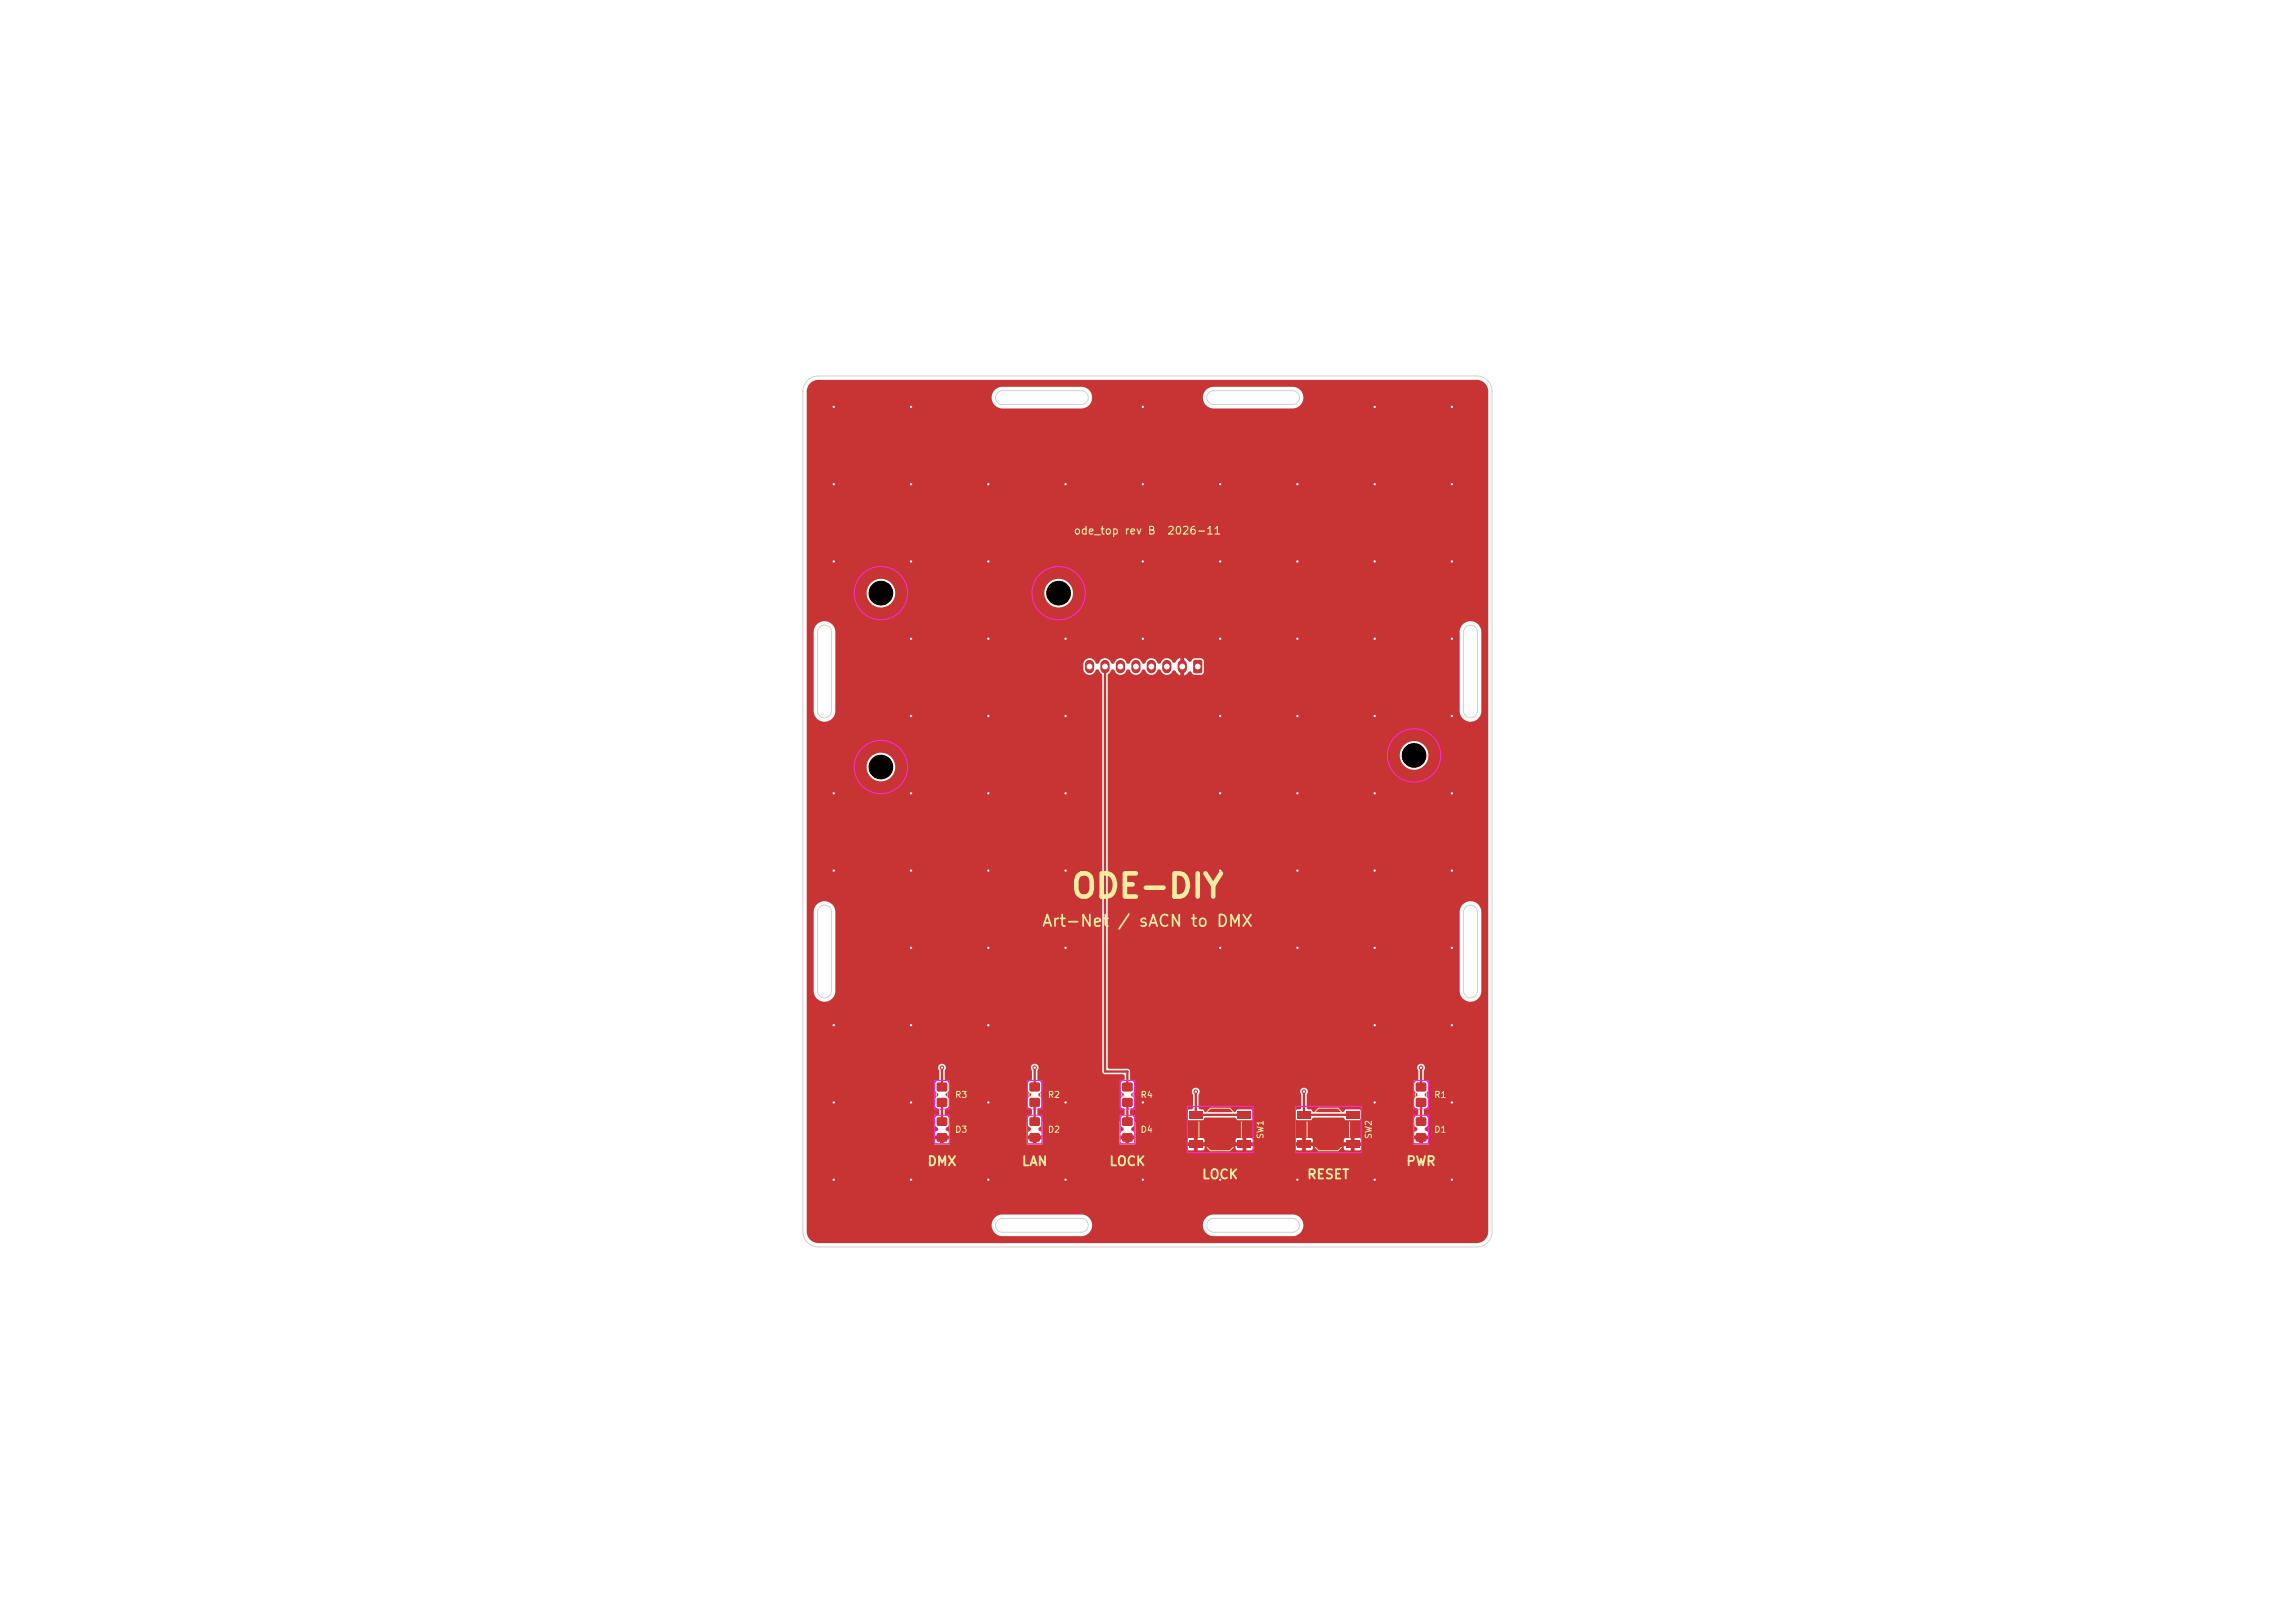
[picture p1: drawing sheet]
<svg xmlns="http://www.w3.org/2000/svg" width="297mm" height="210mm" viewBox="0 0 297 210" stroke-linecap="round" stroke-linejoin="round" font-family="sans-serif">
<defs><g id="words">
<text font-size="3" fill="#f2eda1" x="138.4" y="116.9">ODE-DIY</text>
<g font-size="1.5" fill="#f2eda1">
<text x="134.7" y="120.3">Art-Net</text>
<text x="144.5" y="120.3">/ sACN to DMX</text>
</g>
<g font-size="1.2" fill="#f2eda1">
<text x="119.9" y="151.2">DMX</text>
<text x="132.2" y="151.2">LAN</text>
<text x="143.5" y="151.2">LOCK</text>
<text x="155.5" y="152.9">LOCK</text>
<text x="169.1" y="152.9">RESET</text>
<text x="181.9" y="151.2">PWR</text>
</g>
<g font-size="1" fill="#f2eda1">
<text x="138.9" y="69.4">ode_top rev B</text>
<text x="151" y="69.4">2026-11</text>
</g>
<g font-size=".8" fill="#f2eda1">
<text x="123.5" y="142.3">R3</text>
<text x="135.5" y="142.3">R2</text>
<text x="147.5" y="142.3">R4</text>
<text x="185.5" y="142.3">R1</text>
<text x="123.5" y="146.8">D3</text>
<text x="135.5" y="146.8">D2</text>
<text x="147.5" y="146.8">D4</text>
<text x="163.7" y="147.4" transform="rotate(-90 163.7 147.4)">SW1</text>
<text x="177.7" y="147.4" transform="rotate(-90 177.7 147.4)">SW2</text>
<text x="185.5" y="146.8">D1</text>
</g>
</g></defs>
<g fill="#c83434">
<path d="M121.3 146.7l.1-.1 1.1 .1 .1 .2-.1 .8-.1 .1-1.1-.1-.1-.2z"/>
<path d="M121.3 144.6h.1h1.1l.1 .2-.1 .8-.1 .1-1.1-.1-.1-.1z"/>
<path d="M145.3 146.7l.2-.1 1 .1 .1 .2-.1 .8-.2 .1-1-.1-.1-.2z"/>
<path d="M145.3 144.6h.2h1l.1 .2-.1 .8-.2 .1-1-.1-.1-.1z"/>
<path d="M167.9 143.8h1.7v1h-1.7z"/>
<path d="M174.2 143.8h1.7v1h-1.7z"/>
<path d="M167.9 147.6h1.7v1h-1.7z"/>
<path d="M174.2 147.6h1.7v1h-1.7z"/>
<path d="M145.3 140.1h.2h1l.1 .2-.1 .9-.2 .1-1-.1-.1-.2z"/>
<path d="M145.3 142.1h.2h1l.1 .2-.1 .9-.2 .1-1-.1-.1-.2z"/>
<path d="M183.3 140.1h.1h1.1l.1 .2-.1 .9-.1 .1-1.1-.1-.1-.2z"/>
<path d="M183.3 142.1h.1h1.1l.1 .2-.1 .9-.1 .1-1.1-.1-.1-.2z"/>
<path d="M133.3 140.1h.2h1l.1 .2-.1 .9-.2 .1-1-.1-.1-.2z"/>
<path d="M133.3 142.1h.2h1l.1 .2-.1 .9-.2 .1-1-.1-.1-.2z"/>
<path d="M133.3 146.7l.2-.1 1 .1 .1 .2-.1 .8-.2 .1-1-.1-.1-.2z"/>
<path d="M133.3 144.6h.2h1l.1 .2-.1 .8-.2 .1-1-.1-.1-.1z"/>
<path d="M153.9 143.8h1.7v1h-1.7z"/>
<path d="M160.2 143.8h1.7v1h-1.7z"/>
<path d="M153.9 147.6h1.7v1h-1.7z"/>
<path d="M160.2 147.6h1.7v1h-1.7z"/>
<path d="M121.3 140.1h.1h1.1l.1 .2-.1 .9-.1 .1-1.1-.1-.1-.2z"/>
<path d="M121.3 142.1h.1h1.1l.1 .2-.1 .9-.1 .1-1.1-.1-.1-.2z"/>
<path d="M183.3 146.7l.1-.1 1.1 .1 .1 .2-.1 .8-.1 .1-1.1-.1-.1-.2z"/>
<path d="M183.3 144.6h.1h1.1l.1 .2-.1 .8-.1 .1-1.1-.1-.1-.1z"/>
<path d="M154.5 85.4h.8l.3 .1v1.4l-.2 .2h-.7l-.3-.1v-1.4z"/>
</g>
<path d="M141 86v.5M143 86v.5M145 86v.5M147 86v.5M149 86v.5M151 86v.5M153 86v.5" fill="none" stroke="#c83434" stroke-width="1.2"/>
<g fill="#c83434">
<circle cx="183.9" cy="138.2" r=".3"/>
<circle cx="154.8" cy="141.2" r=".3"/>
<circle cx="168.7" cy="141.2" r=".3"/>
<circle cx="121.9" cy="138.2" r=".3"/>
<circle cx="133.9" cy="138.2" r=".3"/>
<circle cx="117.9" cy="102.7" r=".3"/>
<circle cx="177.9" cy="92.7" r=".3"/>
<circle cx="177.9" cy="62.7" r=".3"/>
<circle cx="187.9" cy="92.7" r=".3"/>
<circle cx="187.9" cy="82.7" r=".3"/>
<circle cx="137.9" cy="82.7" r=".3"/>
<circle cx="127.9" cy="62.7" r=".3"/>
<circle cx="107.9" cy="102.7" r=".3"/>
<circle cx="187.9" cy="72.7" r=".3"/>
<circle cx="107.9" cy="72.7" r=".3"/>
<circle cx="167.9" cy="82.7" r=".3"/>
<circle cx="187.9" cy="62.7" r=".3"/>
<circle cx="177.9" cy="112.7" r=".3"/>
<circle cx="137.9" cy="102.7" r=".3"/>
<circle cx="177.9" cy="122.7" r=".3"/>
<circle cx="107.9" cy="132.6" r=".3"/>
<circle cx="117.9" cy="142.6" r=".3"/>
<circle cx="177.9" cy="132.6" r=".3"/>
<circle cx="127.9" cy="92.7" r=".3"/>
<circle cx="177.9" cy="52.7" r=".3"/>
<circle cx="187.9" cy="52.7" r=".3"/>
<circle cx="187.9" cy="102.7" r=".3"/>
<circle cx="127.9" cy="152.6" r=".3"/>
<circle cx="187.9" cy="112.7" r=".3"/>
<circle cx="157.9" cy="152.6" r=".3"/>
<circle cx="137.9" cy="142.6" r=".3"/>
<circle cx="117.9" cy="62.7" r=".3"/>
<circle cx="127.9" cy="132.6" r=".3"/>
<circle cx="127.9" cy="102.7" r=".3"/>
<circle cx="137.9" cy="152.6" r=".3"/>
<circle cx="107.9" cy="142.6" r=".3"/>
<circle cx="147.9" cy="62.7" r=".3"/>
<circle cx="157.9" cy="72.7" r=".3"/>
<circle cx="117.9" cy="112.7" r=".3"/>
<circle cx="167.9" cy="72.7" r=".3"/>
<circle cx="117.9" cy="52.7" r=".3"/>
<circle cx="177.9" cy="102.7" r=".3"/>
<circle cx="127.9" cy="112.7" r=".3"/>
<circle cx="157.9" cy="122.7" r=".3"/>
<circle cx="187.9" cy="122.7" r=".3"/>
<circle cx="157.9" cy="102.7" r=".3"/>
<circle cx="157.9" cy="82.7" r=".3"/>
<circle cx="177.9" cy="152.6" r=".3"/>
<circle cx="107.9" cy="152.6" r=".3"/>
<circle cx="137.9" cy="62.7" r=".3"/>
<circle cx="117.9" cy="152.6" r=".3"/>
<circle cx="107.9" cy="112.7" r=".3"/>
<circle cx="127.9" cy="142.6" r=".3"/>
<circle cx="127.9" cy="82.7" r=".3"/>
<circle cx="117.9" cy="132.6" r=".3"/>
<circle cx="137.9" cy="112.7" r=".3"/>
<circle cx="167.9" cy="62.7" r=".3"/>
<circle cx="187.9" cy="152.6" r=".3"/>
<circle cx="117.9" cy="82.7" r=".3"/>
<circle cx="177.9" cy="142.6" r=".3"/>
<circle cx="167.9" cy="152.6" r=".3"/>
<circle cx="167.9" cy="122.7" r=".3"/>
<circle cx="187.9" cy="132.6" r=".3"/>
<circle cx="167.9" cy="112.7" r=".3"/>
<circle cx="177.9" cy="82.7" r=".3"/>
<circle cx="137.9" cy="122.7" r=".3"/>
<circle cx="127.9" cy="122.7" r=".3"/>
<circle cx="147.9" cy="52.7" r=".3"/>
<circle cx="167.9" cy="102.7" r=".3"/>
<circle cx="157.9" cy="112.7" r=".3"/>
<circle cx="117.9" cy="72.7" r=".3"/>
<circle cx="147.9" cy="72.7" r=".3"/>
<circle cx="147.9" cy="82.7" r=".3"/>
<circle cx="107.9" cy="62.7" r=".3"/>
<circle cx="127.9" cy="72.7" r=".3"/>
<circle cx="147.9" cy="142.6" r=".3"/>
<circle cx="157.9" cy="62.7" r=".3"/>
<circle cx="117.9" cy="122.7" r=".3"/>
<circle cx="137.9" cy="92.7" r=".3"/>
<circle cx="117.9" cy="92.7" r=".3"/>
<circle cx="177.9" cy="72.7" r=".3"/>
<circle cx="107.9" cy="52.7" r=".3"/>
<circle cx="187.9" cy="142.6" r=".3"/>
<circle cx="157.9" cy="92.7" r=".3"/>
<circle cx="147.9" cy="152.6" r=".3"/>
<circle cx="167.9" cy="92.7" r=".3"/>
</g>
<path d="M143 86.3v52.4h2.9v2M121.9 138.2v2.5M133.9 138.2v2.5M183.9 138.2v2.5M121.9 142.7v2.4M133.9 142.7v2.4M145.9 142.7v2.4M154.7 141.3v3h6.3M168.7 141.3v3h6.3M183.9 142.7v2.4" fill="none" stroke="#c83434" stroke-width=".3"/>
<path d="M104.9 49.5l.4-.2 .6-.1h85.1a1.5 1.5 0 0 1 1.6 1.5v108.7a1.5 1.5 0 0 1-1.5 1.4h-85.2a1.5 1.5 0 0 1-1.5-1.5v-.9h23.9a1.4 1.4 0 0 0 1.3 1.6l10.7-.1a1.4 1.4 0 0 0 1-1.5h14.4v.3a1.4 1.4 0 0 0 1.3 1.3l10.6-.1a1.4 1.4 0 0 0 1.1-1.5 1.4 1.4 0 0 0-1.4-1.3h-10.2a1.4 1.4 0 0 0-1.4 1.3h-14.4v-.2a1.4 1.4 0 0 0-1.3-1.1h-10.3a1.4 1.4 0 0 0-1.4 1.3h-23.9v-10.1h49.2v.4l.3 .2h.6v-.6h.5v.6l.8-.1 .1-.2v-.3h4v.4l.3 .2h.6v-.6h.5v.6l.8-.1 .1-.2v-.3h5.4v.4l.3 .2h.6v-.6h.5v.6l.8-.1 .1-.2v-.3h4v.3l.1 .2 .8 .1v-.6h.5v.6h.6l.3-.2v-.4h-71.8v-.9h16.5a.59 .59 0 0 0 .7 .7v-.7h.6v.7l.3-.1 .2-.1 .2-.5h10a.59 .59 0 0 0 .7 .7v-.7h.6v.7l.3-.1 .2-.1 .2-.5h10a.59 .59 0 0 0 .7 .7v-.7h.6v.7h.2l.3-.2 .2-.4h6.7v.3h.9v-.6h.5v.6h.9v-.3h4v.3h.9v-.6h.5v.6h.9v-.3h5.4v.3h.9v-.6h.5v.6h.9v-.3h4v.3h.9v-.6h.5v.6h.9v-.4h6.7a.59 .59 0 0 0 .7 .7v-.7h.5v.7l.4-.1 .2-.1 .2-.5h-8.7l-.3-.2-1.8 .1-.2 .2h-4l-.3-.3-1.8 .1-.2 .2h-5.4l-.3-.3-1.8 .1-.2 .2h-4l-.3-.3-1.8 .1-.2 .2h-6.7v-.1h-42.5v-.6h16.5v.1h2v-.1h10v.1h2a.78 .78 0 0 0-.5-.7v-.2l.3-.2 .1-.3v-.9l-.4-.3-.1-.2v-.5l.4-.3 .1-.2v-.9l-.2-.3a.3 .3 0 0 1-.2-.3 .3 .3 0 0 1 .3-.3l.1-.2v-.9l-.1-.2-.4-.3v-1.2a.51 .51 0 0 0 0-.7 .51 .51 0 0 0-.7 0 .51 .51 0 0 0-.1 .7v1.2l-.4 .3-.1 .2v.9l.2 .3a.3 .3 0 0 1 .2 .3 .3 .3 0 0 1-.3 .3l-.1 .2v.9l.1 .2 .3 .2 .1 .2v.5l-.4 .3-.1 .2v.8l.1 .3a.3 .3 0 0 1 .3 .2 .3 .3 0 0 1-.2 .4l-.2 .2-.1 .2h-10l-.2-.3-.2-.2a.3 .3 0 0 1-.1-.3 .3 .3 0 0 1 .3-.2l.1-.3v-.8l-.1-.2-.3-.2-.1-.2v-.5l.4-.3 .1-.2v-.9l-.1-.2a.33 .33 0 0 1-.3-.4 .33 .33 0 0 1 .3-.3l.1-.2v-.9l-.1-.2-.4-.3v-1.2a.51 .51 0 0 0 0-.7 .51 .51 0 0 0-.7 0 .51 .51 0 0 0-.1 .7v1.2l-.4 .3-.1 .2v.9l.2 .3a.3 .3 0 0 1 .2 .3 .3 .3 0 0 1-.3 .3l-.1 .2v.9l.1 .2 .3 .2 .1 .2v.5l-.4 .3-.1 .2v.8l.1 .3a.3 .3 0 0 1 .3 .2 .3 .3 0 0 1-.2 .4l-.2 .2-.1 .2h-16.5v-28.9h.9v10.3a1.4 1.4 0 0 0 1.4 1.4 1.4 1.4 0 0 0 1.4-1.4v-10.3a1.4 1.4 0 0 0-1.4-1.3 1.4 1.4 0 0 0-1.4 1.3h-.9v-18.8h7.7v.3a1.85 1.85 0 0 0 2.9 1.4 1.85 1.85 0 0 0 0-3.1 1.85 1.85 0 0 0-2.9 1.4h-7.7v-17.4h.9v10.3a1.4 1.4 0 0 0 1.4 1.4 1.4 1.4 0 0 0 1.4-1.5v-6h32.1a1.31 1.31 0 0 0 .2 1.1 .83 .83 0 0 0 .8 .3 .83 .83 0 0 0 .6-.6l.2-.1 .2 .1 .4 .7v51.3l.2 .2 .2 .1h2.3l.2 .1v.6l-.4 .3-.1 .2v.9l.2 .3a.3 .3 0 0 1 .2 .3 .3 .3 0 0 1-.3 .3l-.1 .2v.9l.1 .2 .3 .2 .1 .2v.5l-.4 .3-.1 .2v.8l.1 .3a.3 .3 0 0 1 .3 .2 .3 .3 0 0 1-.2 .4l-.2 .2-.1 .3h2v-.1h36v.1h2a.78 .78 0 0 0-.5-.7v-.2l.3-.2 .1-.3v-.9l-.4-.3-.1-.2v-.5l.4-.3 .1-.2v-.9l-.2-.3a.3 .3 0 0 1-.2-.3 .3 .3 0 0 1 .3-.3l.1-.2v-.9l-.1-.2-.4-.3v-1.2a.51 .51 0 0 0 0-.7 .51 .51 0 0 0-.7 0 .51 .51 0 0 0-.1 .7v1.2l-.4 .3-.1 .2v.9l.2 .3a.3 .3 0 0 1 .2 .3 .3 .3 0 0 1-.3 .3l-.1 .2v.9l.1 .2 .3 .2 .1 .2v.5l-.4 .3-.1 .2v.8l.1 .3a.3 .3 0 0 1 .3 .2 .3 .3 0 0 1-.2 .4l-.2 .2-.1 .2h-36l-.2-.3-.2-.2a.3 .3 0 0 1-.1-.3 .3 .3 0 0 1 .3-.2l.1-.3v-.8l-.1-.2-.4-.3v-.5h7.4v1.1l.2 .2h1.7l.4-.4h3.8l.4 .4h1.7l.2-.2v-1.1h5.6v1.1l.2 .2h1.7l.4-.4h3.8l.4 .4h1.7l.2-.2v-1.1l-.2-.2h-1.7l-.4 .4h-3.9l-.2-.3-.4-.1-.2-.1v-1.7a.53 .53 0 0 0-.1-.8 .53 .53 0 0 0-.8 .3l.2 .5v1.7l-.2 .1-.4 .1-.1 .1h-5.6l-.2-.2h-1.7l-.4 .4h-3.8l-.1-.1-.2-.2-.4-.1-.2-.1v-1.8a.51 .51 0 0 0 0-.7 .51 .51 0 0 0-.7 0 .51 .51 0 0 0 0 .7v1.8l-.2 .1-.4 .1-.1 .1h-7.4v-.2l.4-.2 .1-.2v-.9l-.1-.2a.33 .33 0 0 1-.3-.4 .33 .33 0 0 1 .3-.3l.1-.2v-.9l-.1-.2-.4-.3v-1.1l-.2-.2-.2-.1h-2.3l-.2-.1v-.1v-20.2h45.5v10.4a1.4 1.4 0 0 0 1.5 1.3 1.4 1.4 0 0 0 1.3-1.4v-10.3a1.4 1.4 0 0 0-1.4-1.3 1.4 1.4 0 0 0-1.4 1.3h-45.5v-20.3h37.7v.3a1.85 1.85 0 0 0 2.9 1.4 1.85 1.85 0 0 0 0-3.1 1.85 1.85 0 0 0-2.9 1.4h-37.7v-10.2l.3-.5a.29 .29 0 0 1 .3-.3 .29 .29 0 0 1 .3 .3 .83 .83 0 0 0 .8 .4 .83 .83 0 0 0 .7-.6l.2-.1 .2 .1a.85 .85 0 0 0 .8 .6 .85 .85 0 0 0 .8-.6l.2-.1 .2 .1a.85 .85 0 0 0 .8 .6 .85 .85 0 0 0 .8-.6l.2-.1 .2 .1a.88 .88 0 0 0 .8 .6 .88 .88 0 0 0 .9-.5h.2l.3 .4 .4 .2v-.9l.2 .1 .2-.1v.9l.4-.2 .2-.2a.32 .32 0 0 1 .3-.1 .32 .32 0 0 1 .2 .3l.3 .1h.8l.3-.1 .1-.3v-1.3l-.1-.3-.3-.1h-.8l-.3 .1a.32 .32 0 0 1-.2 .3 .32 .32 0 0 1-.4-.2l-.5-.3v.9l-.2-.1-.2 .1v-.9l-.4 .2-.2 .2a.3 .3 0 0 1-.3 .3 .3 .3 0 0 1-.3-.3 .83 .83 0 0 0-.8-.3 .83 .83 0 0 0-.6 .6 .31 .31 0 0 1-.5-.2 .83 .83 0 0 0-.9-.4 .83 .83 0 0 0-.6 .6 .31 .31 0 0 1-.5-.2 .83 .83 0 0 0-.9-.4 .83 .83 0 0 0-.6 .6 .31 .31 0 0 1-.5-.2 .83 .83 0 0 0-.9-.4 .83 .83 0 0 0-.6 .6 .31 .31 0 0 1-.5-.2 .83 .83 0 0 0-.9-.4 .83 .83 0 0 0-.6 .6 .31 .31 0 0 1-.5-.2 .8 .8 0 0 0-.9-.4 .8 .8 0 0 0-.6 .7h-32.1v-4.2h80.8v10.6a1.4 1.4 0 0 0 1.6 1.1 1.4 1.4 0 0 0 1.2-1.5v-10.2a1.4 1.4 0 0 0-1.4-1.3 1.4 1.4 0 0 0-1.4 1.3h-80.8v-.2a1.4 1.4 0 0 0-1.5-1.1 1.4 1.4 0 0 0-1.3 1.3h-.9v-5.1h7.7v.3a1.85 1.85 0 0 0 2 1.7 1.85 1.85 0 0 0 1.8-2h19.2v.3a1.85 1.85 0 0 0 2.9 1.4 1.85 1.85 0 0 0 0-3.1 1.85 1.85 0 0 0-2.9 1.4h-19.2l-.1-.2a1.85 1.85 0 0 0-1.9-1.5 1.85 1.85 0 0 0-1.8 1.7h-7.7v-25.3h23.9v.3a1.4 1.4 0 0 0 1.3 1.3l10.7-.1a1.4 1.4 0 0 0 1-1.5h14.4v.3a1.4 1.4 0 0 0 1.3 1.3l10.6-.1a1.4 1.4 0 0 0 1.1-1.5 1.4 1.4 0 0 0-1.4-1.3h-10.2a1.4 1.4 0 0 0-1.4 1.3h-14.4v-.2a1.4 1.4 0 0 0-1.3-1.1h-10.3a1.4 1.4 0 0 0-1.4 1.3h-23.9l.1-1.1z" fill="#c83434"/>
<g fill="none" stroke="#f2eda1" stroke-width=".13">
<path d="M120.9 145.2v2.8h2v-2.8M121.2 141.4v.5M122.6 141.4v.5M132.9 145.2v2.8h2v-2.8M133.2 141.4v.5M134.6 141.4v.5M144.9 145.2v2.8h2v-2.8M145.2 141.4v.5M146.6 141.4v.5M155.1 145.2v2M156.2 143.9l.4-.5h2.5l.5 .5M156.2 148.5l.4 .4h2.5l.5-.4"/>
<path d="M160.6 145.2v2M169.1 145.2v2M170.2 143.9l.4-.5h2.5l.5 .5M170.2 148.5l.4 .4h2.5l.5-.4M174.7 145.2v2M182.9 145.2v2.8h2v-2.8M183.2 141.4v.5M184.6 141.4v.5"/>
</g>
<g fill="none" stroke="#ff26e2" stroke-width=".13">
<path d="M120.9 139.8h1.9v3.7h-1.9zM132.9 139.8h2v3.7h-2zM144.9 139.8h2v3.7h-2zM183 139.8h1.9v3.7h-1.9zM120.9 144.3h1.9v3.7h-1.9zM132.9 144.3h2v3.7h-2zM144.9 144.3h2v3.7h-2zM153.6 143.2h8.5v6h-8.5zM167.6 143.2h8.5v6h-8.5zM183 144.3h1.9v3.7h-1.9z"/>
<circle cx="114" cy="76.7" r="3.4"/>
<circle cx="137" cy="76.7" r="3.4"/>
<circle cx="114" cy="99.2" r="3.5"/>
<circle cx="183" cy="97.7" r="3.4"/>
</g>
<path d="M129.1 50.8l.3-.2h.3h10.2a.9 .9 0 0 1 .9 .9 .9 .9 0 0 1-.9 .9l-10.2-.1a.9 .9 0 0 1-.8-.5 .9 .9 0 0 1 .2-1zM156.4 50.8l.4-.2h.3h10.2a.9 .9 0 0 1 .9 .9 .9 .9 0 0 1-.9 .9l-10.2-.1a.9 .9 0 0 1-.9-.5 .9 .9 0 0 1 .2-1zM193.1 50.6a2 2 0 0 0-2-1.9l-85.2-.1a2 2 0 0 0-2 2v108.8a2 2 0 0 0 2 1.9l85.2 .1a2 2 0 0 0 2-2.1M193.1 50.7v108.7M106.1 81.1a.9 .9 0 0 1 .9-.1 .9 .9 0 0 1 .6 .8v10.2a.9 .9 0 0 1-.9 .9 .9 .9 0 0 1-.9-.9v-10.2l.1-.4zM189.7 81.1a.9 .9 0 0 1 .9-.1 .9 .9 0 0 1 .6 .8v10.2a.9 .9 0 0 1-.9 .9 .9 .9 0 0 1-.9-.9v-10.2l.1-.4zM106.1 117.4a.9 .9 0 0 1 .9-.2 .9 .9 0 0 1 .6 .8v10.2a.9 .9 0 0 1-.9 .9 .9 .9 0 0 1-.9-.9v-10.2l.1-.4zM189.7 117.4a.9 .9 0 0 1 .9-.2 .9 .9 0 0 1 .6 .8v10.2a.9 .9 0 0 1-.9 .9 .9 .9 0 0 1-.9-.9v-10.2l.1-.4zM129.1 157.9l.3-.2 .3-.1h10.2a.9 .9 0 0 1 .9 1 .9 .9 0 0 1-.9 .9h-10.2a.9 .9 0 0 1-.8-.6 .9 .9 0 0 1 .2-1zM156.4 157.9l.3-.2 .4-.1h10.2a.9 .9 0 0 1 .9 .9 .9 .9 0 0 1-.9 1h-10.2a.9 .9 0 0 1-.9-.6 .9 .9 0 0 1 .2-1z" fill="none" stroke="#d0d2cd" stroke-width=".13"/>
<g fill="#fff">
<circle cx="183.9" cy="138.1" r=".15"/>
<circle cx="154.7" cy="141.3" r=".15"/>
<circle cx="168.8" cy="141.2" r=".15"/>
<circle cx="121.9" cy="138.1" r=".15"/>
<circle cx="133.9" cy="138.1" r=".15"/>
<circle cx="117.9" cy="102.6" r=".15"/>
<circle cx="177.9" cy="92.6" r=".15"/>
<circle cx="177.9" cy="62.7" r=".15"/>
<circle cx="187.9" cy="92.6" r=".15"/>
<circle cx="187.9" cy="82.6" r=".15"/>
<circle cx="137.9" cy="82.6" r=".15"/>
<circle cx="127.9" cy="62.6" r=".15"/>
<circle cx="107.9" cy="102.6" r=".15"/>
<circle cx="187.9" cy="72.6" r=".15"/>
<circle cx="107.9" cy="72.6" r=".15"/>
<circle cx="167.9" cy="82.6" r=".15"/>
<circle cx="187.9" cy="62.7" r=".15"/>
<circle cx="177.9" cy="112.6" r=".15"/>
<circle cx="137.9" cy="102.6" r=".15"/>
<circle cx="177.9" cy="122.6" r=".15"/>
<circle cx="107.9" cy="132.7" r=".15"/>
<circle cx="117.9" cy="142.7" r=".15"/>
<circle cx="177.9" cy="132.7" r=".15"/>
<circle cx="127.9" cy="92.6" r=".15"/>
<circle cx="177.9" cy="52.7" r=".15"/>
<circle cx="187.9" cy="52.7" r=".15"/>
<circle cx="187.9" cy="102.6" r=".15"/>
<circle cx="127.9" cy="152.7" r=".15"/>
<circle cx="187.9" cy="112.6" r=".15"/>
<circle cx="157.9" cy="152.7" r=".15"/>
<circle cx="137.9" cy="142.7" r=".15"/>
<circle cx="117.9" cy="62.6" r=".15"/>
<circle cx="127.9" cy="132.7" r=".15"/>
<circle cx="127.9" cy="102.6" r=".15"/>
<circle cx="137.9" cy="152.7" r=".15"/>
<circle cx="107.9" cy="142.7" r=".15"/>
<circle cx="147.9" cy="62.6" r=".15"/>
<circle cx="157.9" cy="72.6" r=".15"/>
<circle cx="117.9" cy="112.6" r=".15"/>
<circle cx="167.9" cy="72.6" r=".15"/>
<circle cx="117.9" cy="52.6" r=".15"/>
<circle cx="177.9" cy="102.6" r=".15"/>
<circle cx="127.9" cy="112.6" r=".15"/>
<circle cx="157.9" cy="122.6" r=".15"/>
<circle cx="187.9" cy="122.6" r=".15"/>
<circle cx="157.9" cy="102.6" r=".15"/>
<circle cx="157.9" cy="82.6" r=".15"/>
<circle cx="177.9" cy="152.7" r=".15"/>
<circle cx="107.9" cy="152.7" r=".15"/>
<circle cx="137.9" cy="62.6" r=".15"/>
<circle cx="117.9" cy="152.7" r=".15"/>
<circle cx="107.9" cy="112.6" r=".15"/>
<circle cx="127.9" cy="142.7" r=".15"/>
<circle cx="127.9" cy="82.6" r=".15"/>
<circle cx="117.9" cy="132.7" r=".15"/>
<circle cx="137.9" cy="112.6" r=".15"/>
<circle cx="167.9" cy="62.6" r=".15"/>
<circle cx="187.9" cy="152.7" r=".15"/>
<circle cx="117.9" cy="82.6" r=".15"/>
<circle cx="177.9" cy="142.7" r=".15"/>
<circle cx="167.9" cy="152.7" r=".15"/>
<circle cx="167.9" cy="122.6" r=".15"/>
<circle cx="187.9" cy="132.7" r=".15"/>
<circle cx="167.9" cy="112.6" r=".15"/>
<circle cx="177.9" cy="82.6" r=".15"/>
<circle cx="137.9" cy="122.6" r=".15"/>
<circle cx="127.9" cy="122.6" r=".15"/>
<circle cx="147.9" cy="52.6" r=".15"/>
<circle cx="167.9" cy="102.6" r=".15"/>
<circle cx="157.9" cy="112.6" r=".15"/>
<circle cx="117.9" cy="72.6" r=".15"/>
<circle cx="147.9" cy="72.6" r=".15"/>
<circle cx="147.9" cy="82.6" r=".15"/>
<circle cx="107.9" cy="62.6" r=".15"/>
<circle cx="127.9" cy="72.6" r=".15"/>
<circle cx="147.9" cy="142.7" r=".15"/>
<circle cx="157.9" cy="62.6" r=".15"/>
<circle cx="117.9" cy="122.6" r=".15"/>
<circle cx="137.9" cy="92.6" r=".15"/>
<circle cx="117.9" cy="92.6" r=".15"/>
<circle cx="177.9" cy="72.6" r=".15"/>
<circle cx="107.9" cy="52.6" r=".15"/>
<circle cx="187.9" cy="142.7" r=".15"/>
<circle cx="157.9" cy="92.6" r=".15"/>
<circle cx="147.9" cy="152.7" r=".15"/>
<circle cx="167.9" cy="92.6" r=".15"/>
</g>
<g fill="#000">
<circle cx="114" cy="76.8" r="1.6"/>
<circle cx="137" cy="76.8" r="1.6"/>
<circle cx="114" cy="99.2" r="1.6"/>
<circle cx="183" cy="97.8" r="1.6"/>
</g>
<g fill="#fff">
<circle cx="155" cy="86.3" r=".37"/>
<circle cx="153" cy="86.3" r=".37"/>
<circle cx="151" cy="86.3" r=".37"/>
<circle cx="149" cy="86.3" r=".37"/>
<circle cx="147" cy="86.3" r=".37"/>
<circle cx="145" cy="86.3" r=".37"/>
<circle cx="143" cy="86.3" r=".37"/>
<circle cx="141" cy="86.3" r=".37"/>
</g>
<use href="#words"/>
</svg>
